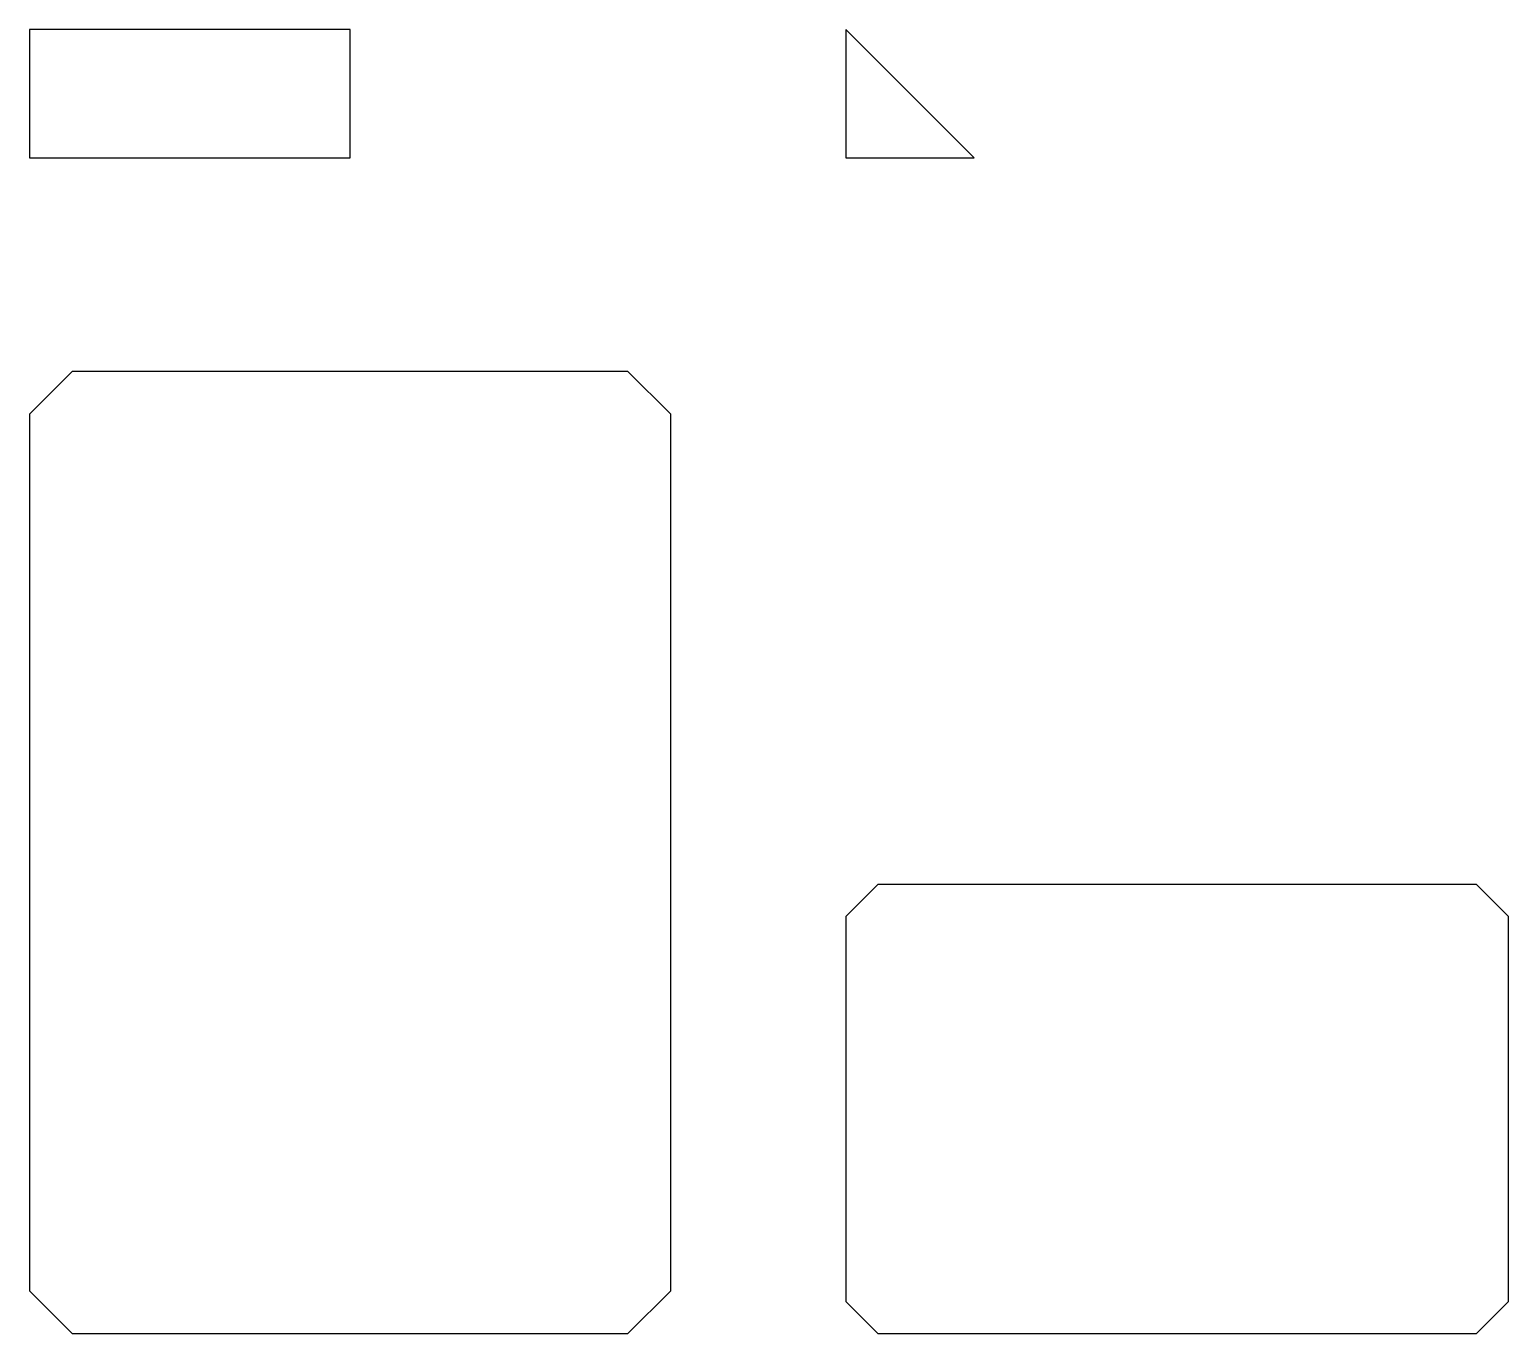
# Model space of a CAD drawing. Header units: millimetres. Extents: x 0 to 1384, y 0 to 1220.
import ezdxf

# ---------------------------------------------------------------- set-up
doc = ezdxf.new("R2010")
doc.units = ezdxf.units.MM
for name, color, linetype in [('PART001', 7, 'Continuous'), ('PART002', 7, 'Continuous'), ('PART003', 7, 'Continuous'), ('PART004', 7, 'Continuous')]:
    doc.layers.add(name, color=color, linetype=linetype)

msp = doc.modelspace()

# ---------------------------------------------------------------- linework, layer by layer
at = {"layer": 'PART001'}
msp.add_lwpolyline([(600, 40), (600, 860), (560, 900), (40, 900), (0, 860), (0, 40), (40, 0), (560, 0)], close=True, dxfattribs=at)
at = {"layer": 'PART002'}
msp.add_lwpolyline([(1354, 420), (794, 420), (764, 390), (764, 30), (794, 0), (1354, 0), (1384, 30), (1384, 390)], close=True, dxfattribs=at)
at = {"layer": 'PART003'}
msp.add_lwpolyline([(0, 1100), (300, 1100), (300, 1220), (0, 1220)], close=True, dxfattribs=at)
at = {"layer": 'PART004'}
msp.add_lwpolyline([(764, 1100), (884, 1100), (764, 1220)], close=True, dxfattribs=at)

doc.saveas('drawing.dxf')
